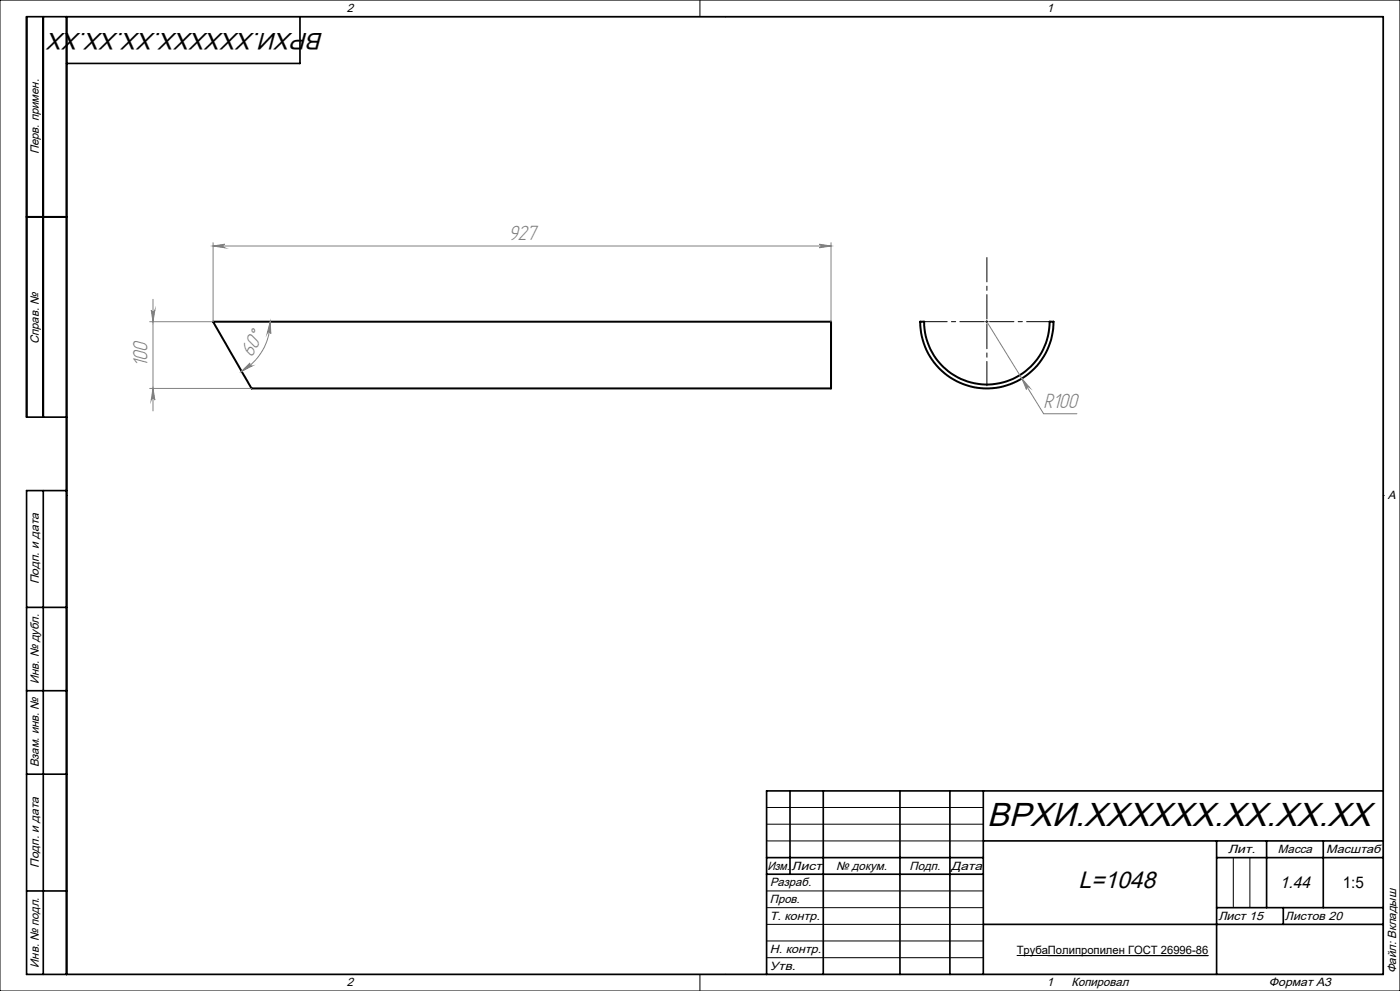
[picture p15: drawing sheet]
<svg xmlns="http://www.w3.org/2000/svg" width="420mm" height="297mm" viewBox="0 0 420 297" stroke-linecap="round" stroke-linejoin="round" font-family="sans-serif">
<defs><g id="words">
<text font-size="10" x="296.1" y="247.6">ВРХИ.XXXXXX.XX.XX.XX</text>
<g font-size="7.1">
<text x="97.1" y="9.8" transform="rotate(-180 97.1 9.8)">ВРХИ.XXXXXX.XX.XX.XX</text>
<text x="323.5" y="266.1">L=1048</text>
</g>
<g font-size="6.9" fill="#808080">
<text x="152.5" y="72">927</text>
<text x="75.5" y="107.3" transform="rotate(-60 75.5 107.3)">60°</text>
<text x="44.3" y="110" transform="rotate(-90 44.3 110)">100</text>
<text x="313.1" y="122.3">R100</text>
</g>
<text font-size="5" x="384" y="266.1">1.44</text>
<text font-size="4.8" x="402.8" y="266.1">1:5</text>
<g font-size="3.6">
<text x="104" y="3.6">2</text>
<text x="314" y="3.6">1</text>
<text x="11.6" y="46.3" transform="rotate(-90 11.6 46.3)">Перв. примен.</text>
<text x="11.6" y="103.2" transform="rotate(-90 11.6 103.2)">Справ. №</text>
<text x="416.4" y="149.6">A</text>
<text x="11.6" y="175.1" transform="rotate(-90 11.6 175.1)">Подп. и дата</text>
<text x="11.6" y="205" transform="rotate(-90 11.6 205)">Инв. № дубл.</text>
<text x="11.6" y="230" transform="rotate(-90 11.6 230)">Взам. инв. №</text>
<text x="368.4" y="255.6">Лит.</text>
<text x="383.4" y="255.6">Масса</text>
<text x="397.8" y="255.6">Масштаб</text>
<text x="11.6" y="260.1" transform="rotate(-90 11.6 260.1)">Подп. и дата</text>
<text x="230.2" y="260.6">Изм.</text>
<text x="237.5" y="260.6">Лист</text>
<text x="250.9" y="260.6">№ докум.</text>
<text x="272.9" y="260.6">Подп.</text>
<text x="285.4" y="260.6">Дата</text>
<text x="231" y="265.6">Разраб.</text>
<text x="231" y="275.6">Т. контр.</text>
<text x="231" y="270.6">Пров.</text>
<text x="365.5" y="275.6">Лист 15</text>
<text x="385.5" y="275.6">Листов 20</text>
<text x="231" y="285.6">Н. контр.</text>
<text x="11.6" y="290" transform="rotate(-90 11.6 290)">Инв. № подл.</text>
<text x="231" y="290.6">Утв.</text>
<text x="418.9" y="291.8" transform="rotate(-90 418.9 291.8)">Файл: Вкладыш</text>
<text x="104" y="295.6">2</text>
<text x="314" y="295.6">1</text>
<text x="321.5" y="295.6">Копировал</text>
<text x="380.7" y="295.6">Формат А3</text>
</g>
<text font-size="3.4" x="305" y="286">ТрубаПолипропилен ГОСТ 26996-86</text>
</g></defs>
<path d="M8 65h12M63.9 96.4h185.4v20h-173.8zM276 96.4h1.2a18.8 18.8 0 0 0 18.9 18.9 18.8 18.8 0 0 0 18.8-18.9h1.2a20 20 0 0 1-20 20 20 20 0 0 1-20.1-20z" fill="none" stroke="#000" stroke-width=".6"/>
<g fill="none" stroke="#000" stroke-width=".3">
<path d="M0 0h420v297h-420zM20 5h395v287h-395zM210 0v5M217.5 5h.1M295.7 96.4h.7M296.1 96v.8M20 148.5h.1M415 148.5h.1M230 242h65M230 247h65M230 252h65M370 257v15"/>
<path d="M375 257v15M230 267h65M230 272h65M230 277h65M210 292v5M217.5 292h.1M230 282h65M230 287h65M305 286.4h57.5M314.4 286.4h48.1"/>
</g>
<g fill="none" stroke="#808080" stroke-width=".3">
<path d="M63.9 72.7v23.7h-19M63.9 73.7h185.4M63.9 73.7l3.5-.5a.53 .53 0 0 0-.5 .5 .53 .53 0 0 0 .5 .6zM245.8 73.2l3.5 .5-3.5 .6a.53 .53 0 0 0 .5-.6 .53 .53 0 0 0-.5-.5zM249.3 72.7v23.7M45.4 92.9a.55 .55 0 0 0 .5 .5 .55 .55 0 0 0 .6-.5l-.6 3.5zM45.9 89.7v33.5M81.1 96.4l.1 3.6a.53 .53 0 0 0-.4-.6 .53 .53 0 0 0-.6 .4zM81.1 96.4a17.1 17.1 0 0 1-8.6 14.9M296.1 96.4l17 27.6h10M44.9 116.4h30.6M45.9 116.4l.6 3.5a.55 .55 0 0 0-.6-.5 .55 .55 0 0 0-.5 .5z"/>
<path d="M72.5 111.3l2.5-2.5a.54 .54 0 0 0-.1 .7 .54 .54 0 0 0 .7 .2zM306.6 113.4l2.3 2.7a.54 .54 0 0 0-.8-.1 .54 .54 0 0 0-.2 .7z"/>
</g>
<path d="M295.3 96.4h-18.4M296.1 95.6v-18.4M296.1 97.2v18.4M296.9 96.4h18.4" fill="none" stroke="#000" stroke-width=".3" stroke-dasharray="15.2 1.3 1.3 1.3" stroke-dashoffset="7.9"/>
<g fill="none" stroke="#000" stroke-width=".5">
<path d="M13 5v120M20 5v287M90 5v14h-70M8 65h12M20 125h-12v-120h407v287h-407v-145h12M13 147v145M8 182h12M8 207h12M8 232h12M237 237v25M247 237v55M270 237v55"/>
<path d="M285 237v55M295 237v55M415 237h-185v55M230 257h65M295 252h120M365 252v40M365 257h50M380 252v20M397 252v20M8 267h12M230 262h65M295 277h120"/>
<path d="M365 272h50M385 272v5"/>
</g>
<g fill="#808080">
<path d="M63.9 73.7l3.5-.5a.53 .53 0 0 0-.5 .5 .53 .53 0 0 0 .5 .6zM245.8 73.2l3.5 .5-3.5 .6a.53 .53 0 0 0 .5-.6 .53 .53 0 0 0-.5-.5zM306.6 113.4l1.3 3.3a.54 .54 0 0 1 .2-.7 .54 .54 0 0 1 .8 .1z"/>
<path d="M72.5 111.3l2.5-2.5a.54 .54 0 0 0-.1 .7 .54 .54 0 0 0 .7 .2zM81.1 96.4l.1 3.6a.53 .53 0 0 0-.4-.6 .53 .53 0 0 0-.6 .4z"/>
<path d="M45.4 92.9a.55 .55 0 0 0 .5 .5 .55 .55 0 0 0 .6-.5l-.6 3.5zM45.9 116.4l.6 3.5a.55 .55 0 0 0-.6-.5 .55 .55 0 0 0-.5 .5z"/>
</g>
<use href="#words"/>
</svg>
